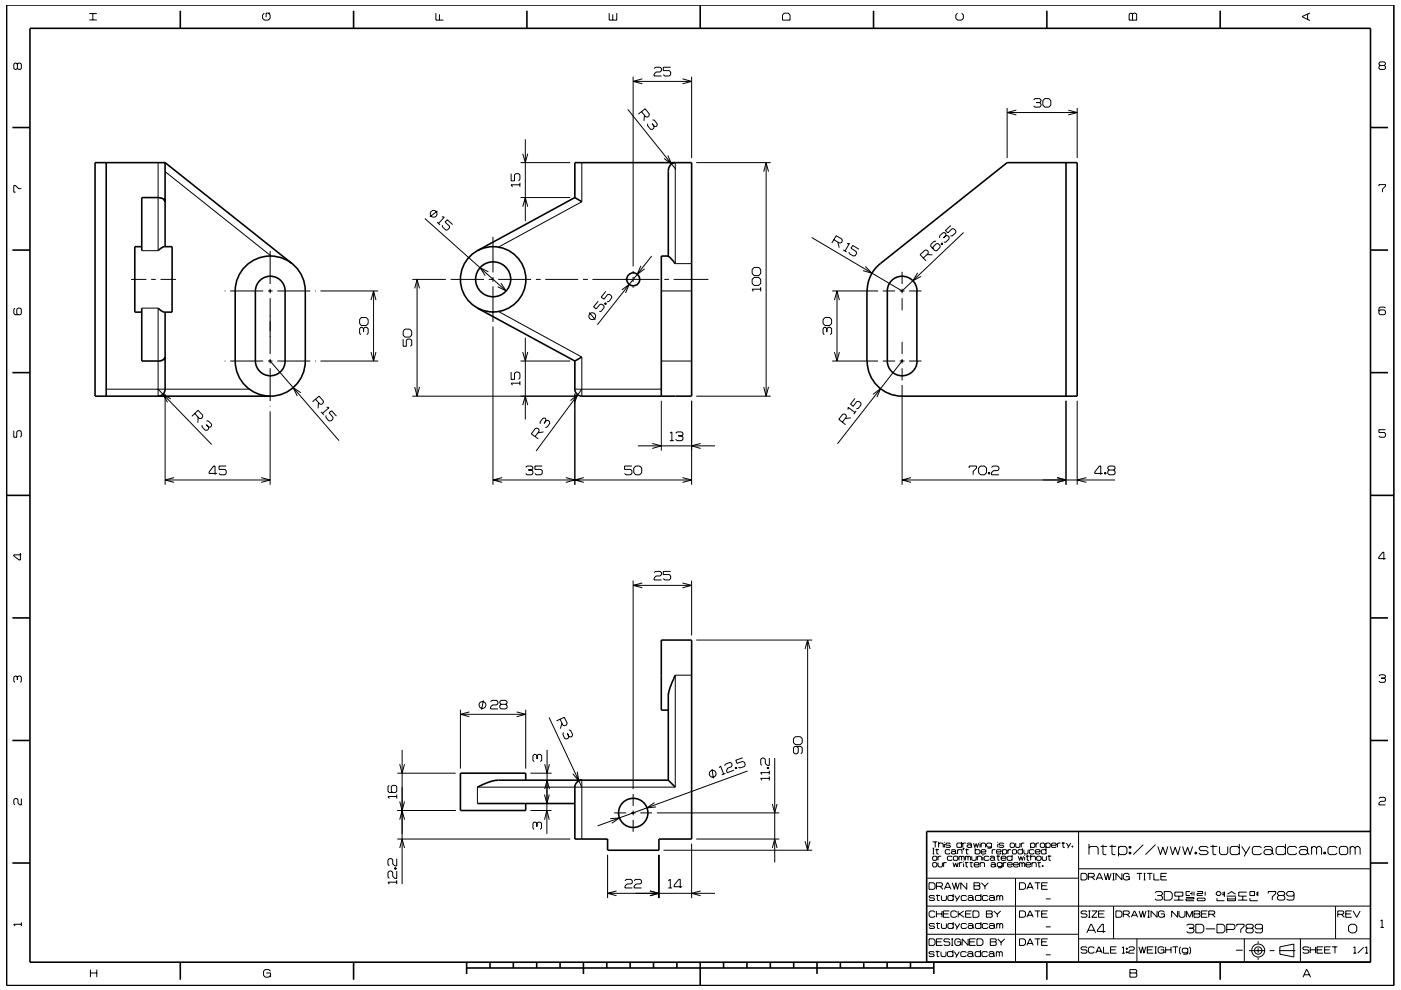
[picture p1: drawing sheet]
<svg xmlns="http://www.w3.org/2000/svg" width="297mm" height="210mm" viewBox="0 0 297 210" stroke-linecap="round" stroke-linejoin="round" font-family="sans-serif">
<g fill="none" stroke="#000" stroke-width=".21">
<path d="M3.7 13.6l-.3-.2h-.2l-.3 .2v.9l.3 .2 .5-.2M3.7 13.6l.2-.2h.4l.2 .2v.9l-.2 .2h-.4l-.2-.2M3.7 13.6v.9M18.9 4.2h1.6M18.9 2.9h1.6M19.7 2.9v1.3M56 2.8l-.3 .4v.7l.3 .4h.9l.4-.4v-.7l-.4-.4M57.3 2.8h-.9v.9M92.4 2.8v1.5h1.6M93.2 3v1.3M129.2 2.8v1.5h1.6v-1.5M129.9 3v1.3"/>
<path d="M134.2 16.3v40.2M134.2 17.3h12.4M136.2 16.7l-2 .6 2 .5M138.7 14.6l.3-.3h1l.2 .3v.4l-.2 .3h-.9l-.4 .4v.4h1.5M142.2 14.3h-1.6v.7h1.3l.3 .3v.5l-.3 .3h-1l-.3-.3M144.7 16.7l1.9 .6-1.9 .5M146.6 16.3v17.2M166.3 2.8h.8l.4 .4v1.1h-1.6v-1.1zM203 2.8l-.4 .4v.7l.4 .4h.9l.4-.4v-.7l-.4-.4M239.6 2.8h.3l.2 .2 .3-.2h.3l.3 .2v1.3h-1.6v-1.3zM240.1 3v1.3M277.2 3v1.1"/>
<path d="M277.7 2.7l-1.6 .8v.1l1.6 .8M292.6 13.9l-.2-.3v-.2l.2-.3h.9l.2 .3v.2l-.2 .3M292.6 13.9l-.2 .2v.4l.2 .2h.9l.2-.2v-.4l-.2-.2M292.6 13.9h.9M33.5 34.5v18.7h-3.4M35 36.4l22.5 17.9M108.4 36.8v1.6h.7v-1.3l.3-.3h.5l.3 .3v1l-.3 .3M110.2 39.2h-1.8l.3 .4M110.2 38.8v.8M110.4 34.5h10.5M110.8 32.6l.6 1.9 .5-1.9M111.4 29.5v17.4"/>
<path d="M123.4 34.5v8.3l-17.7 9.6M133.1 23.2l10.2 12.7M136 23.7l.9 1.1h.4l.3-.3 .1-.3-.9-1.1-1.5 1.1M136.7 24.5l-.2 1.1M137.3 26.2v.4l.6 .8 .4 .1 .3-.3 .1-.4M138.3 26.2l.4 .6M138.3 25.4l.4 .1 .7 .8-.1 .4-.2 .1h-.4M141.6 33l.8 1.8-1.6-1.2M143.2 34.5v21.4h3.4M147.6 34.5h15.8M161.9 36.4l.5-1.9 .5 1.9M162.4 34.5v49.5"/>
<path d="M213.5 22.9v10.6M213.5 23.9h14.9M215.5 23.4l-2 .5 2 .5M219.2 21.2l.2-.3h1l.3 .3v.3l-.3 .3M219.7 21.8h.7M220.4 21.8l.3 .2v.5l-.3 .2h-1l-.2-.2M221.1 21.3l.4-.4h.9l.4 .4v1l-.4 .4h-.9l-.4-.4zM226.5 23.4l1.9 .5-1.9 .5M228.4 22.9v10.6M292.4 39.5v-.3h1.3v.3l-.6 .6v.7M4.5 40h-.6l-.6-.6h-.4v1.4h.4M27.8 59.3h3.2"/>
<path d="M32 59.3h1M34 59.3h3.3M57.3 52.1v.1M57.3 53.2v7M87.4 59.3h7.1M88.4 59.3v24.7M90.1 46.4l17.2 15.3M91.4 44.9h.1M92.7 47.1l.6 .6M92.8 44.7l-1.7 1.3M93.7 46l.5 .1-1.2 1.3M95.5 59.3h7.1"/>
<path d="M96 47.6l-1.2-1-.4 .5 .9 .9v.3l-.4 .5h-.4l-.7-.7v-.4M103.5 57.7l-1.7-.9 1.1 1.7M103.6 59.3h1M104.5 50.2v7.6M104.5 58.8v1M105.6 59.3h7M110.4 41.9h10.5M110.8 43.9l.6-2 .5 2M113.6 59.3h1M115.6 59.3h7M123.6 59.3h1M125.6 59.3h14.2"/>
<path d="M134.2 57.5v.3M134.2 58.8v1M135.9 56.4l-.8 1.8 1.6-1.2M138.2 54.3l-11.5 14.6M140.8 59.3h1M142.8 59.3h7.4M159.9 56.7h1l.4 .4v.9l-.4 .5h-1l-.4-.5v-.9zM159.9 58.8h1l.4 .5v.8l-.4 .4h-1l-.4-.4v-.8zM176.8 50.8l1.2 .8 .4-.1 .2-.4-.1-.4-1.2-.7-.9 1.6M177.6 51.4l.3 1.1M178.8 53l.7 .5M179.6 51.7l.5-.1-.9 1.6"/>
<path d="M182.1 52.9l-1.3-.8-.4 .6 1.1 .6 .1 .4-.2 .5-.5 .1-.8-.5-.1-.4M183.5 56.5l1.4 1.4-1.9-.5M191.3 57.7v2.5M194.6 57.9l-1.1 1.7 1.8-1M195.7 54.7l1.1-.9v-.5l-.3-.3h-.4l-1 1 1.2 1.3M196.5 54l1.2 .1M198.5 51.2h-.5l-.6 .7-.1 .3 .9 1h.4l.7-.7v-.4l-.4-.4h-.4l-.7 .7v.4M199.5 51.7l.2-.2 .2 .2-.2 .2zM199.6 51.6l.2 .3M200.5 50l.1-.4-.2-.2h-.5l-.7 .6v.5M200.5 50l-.5 .5M200.5 50h.5l.2 .3v.4l-.7 .7-.4-.1"/>
<path d="M201.6 47.8l-1.2 1.1 .6 .5 .8-.9h.5l.3 .4v.5l-.7 .6h-.4M204.3 49.3l-13 12.4-19.2-11.3M3.2 65.4l-.3 .2v.9l.3 .3h1.1l.2-.3v-.9l-.2-.2h-.5l-.2 .2v.9l.2 .3M30.1 65.4h3.4v18.6M47.6 76.6h.2M47.6 61.7h.2M48.8 76.6h7M48.8 61.7h7M56.8 76.6h1M56.8 61.7h1M57.3 76.6l14.6 16.9M57.3 61.2v1"/>
<path d="M57.3 63.2v11.9M57.3 76.1v1M57.3 78.1v7M58.8 76.6h7M58.8 61.7h7M66.8 76.6h.2M66.8 61.7h.2M67.9 76.6h12.3M67.9 61.7h12.3M76.6 67.3h1l.5 .5v.8l-.5 .4h-1l-.4-.4v-.8zM77.1 69.7l.2-.3h.5l.3 .3v1l-.3 .3M77.1 69.7l-.3-.3h-.3l-.3 .3v1l.3 .3"/>
<path d="M77.1 69.7v.7M78.7 63.7l.5-2 .5 2M78.7 74.7l.5 1.9 .5-1.9M79.2 61.7v14.9M85.5 71.9v1.5h.6v-1.2l.3-.3h.6l.3 .3v1l-.3 .2M85.8 69.8h1.1l.4 .4v.9l-.4 .4h-1.1l-.3-.4v-.9zM87.9 61.2l.5-1.9 .5 1.9M104.5 60.7v7.6M104.5 69.3v33.5M105.7 66.1l17.7 9.6v8.3M106.2 60.1l1.1 1.6-1.8-.9M108.4 78.9v1.6h.7v-1.3l.3-.3h.5l.3 .3v1l-.3 .3"/>
<path d="M110.4 76.6h10.5M110.8 74.7l.6 1.9 .5-1.9M111.4 71.6v17.4M124.9 66.3l1.3 1.5M126 66.5h.1M126.8 63.9l-.9 1.2 .5 .4 .8-.9 .4-.1 .5 .3v.4l-.6 .8-.4 .1M128.3 64.3l.2 .2M128.4 64.2l.2 .2-.2 .2-.2-.2zM128.4 61.8l-.9 1.2 .6 .5 .7-1 .4-.1 .5 .4v.4l-.6 .8h-.4M131.8 61.5l1.6-1.2-.8 1.8M134.2 60.7v.3M140.2 76.6h6.4"/>
<path d="M140.2 61.7h6.4M161.3 61.3h-1.8l.2 .5M161.3 60.9v.9M174.9 67.3h1l.4 .5v.8l-.4 .4h-1l-.4-.4v-.8zM175.3 69.7l-.3-.3h-.3l-.2 .3v1l.2 .3M175.3 69.7l.3-.3h.4l.3 .3v1l-.3 .3M175.3 69.7v.7M176.4 76.6h9.8M176.4 61.7h9.8M176.9 74.7l.6 1.9 .5-1.9M176.9 63.7l.6-2 .5 2M177.5 61.7v14.9"/>
<path d="M187.2 76.6h2.6M187.2 61.7h2.6M190.8 76.6h1M190.8 61.7h1M191.3 76.6l-13.8 17.5M191.3 61.2v1M191.3 63.2v2.6M191.3 72.5v2.6M191.3 76.1v1M191.3 78.1v2.6M192.7 76.6h2.7M192.7 61.7h2.7"/>
<path d="M293.7 65.4l-.2-.3h-.9l-.2 .3v1.1l.2 .3h.9l.2-.3v-.5l-.2-.3h-.9l-.2 .3M2.9 91.3v1.4h.7v-1.1l.2-.3h.5l.2 .3v.9l-.2 .2M22.5 82.5h30.3M33.5 82.5l11.4 11.8M35 83.5v19.3M36.2 84.6l-1.7-1 1 1.7M41.3 87.7l1 1.1h.4l.3-.3v-.5l-1-1-1.3 1.3M42 88.4v1.3M42.8 90.2v.3l.7 .8h.4l.3-.3v-.4M43.8 89.3h.4l.7 .7-.2 .6h-.5M43.8 90.1l.4 .5M48 98.8h-1.6v.8h1.3l.3 .2v.6l-.3 .3h-1l-.3-.3"/>
<path d="M57.3 87.2v15.6M57.3 86.1v.1M63.8 83.3l-1.7-1.1 .9 1.8M66.9 84.7l.9 1 .4 .1 .3-.3 .1-.4-1-1.1-1.3 1.2M67.5 85.4l-.1 1.2M68.1 87.4l.6 .6M69.1 88.1v.4l.6 .8h.4l.5-.4v-.4l-.8-1 .5-.4 1 1.2M69.3 86.4l.5 .1-1.4 1.2M87.4 84h35M87.9 82.1l.5 1.9 .5-1.9M110.2 81.3h-1.8l.3 .4M110.2 80.9v.8"/>
<path d="M110.8 85.9l.6-1.9 .5 1.9M111.5 99.1l.2-.3h1l.3 .3v.3l-.3 .3M112 99.7h.7M112.7 99.7l.3 .3v.4l-.3 .3h-1l-.2-.3M113.5 92.6l.8-1.1v-.4l-.4-.3-.4 .1-.9 1.1 1.5 1.1M115 98.8h-1.6v.8h1.3l.3 .2v.6l-.3 .3h-1l-.3-.3M115.2 91.6l-1.2 .2M115.8 89.2l-.1-.4-.2-.2-.4 .1-.6 .8 .1 .4M115.8 89.2l-.4 .6M115.8 89.2h.4l.3 .2 .1 .4-.6 .8-.4 .1M120.9 85l1.6-1.3-.7 1.9M121.9 83.5v19.3"/>
<path d="M121.9 82.5h18.3M123.4 82.5l-9.7 13.2M134 98.8h-1.6v.8h1.3l.3 .2v.6l-.3 .3h-1l-.3-.3M134.4 99.3l.4-.5h.8l.5 .5v.9l-.5 .5h-.8l-.4-.5zM135.3 94.6h16.3M138.3 94.1l1.9 .5-1.9 .5M140.2 85v10.6M142 91.9l.5-.3v1.9M142 93.5h.9M143.3 91.9l.3-.3h.9l.3 .3v.3l-.3 .2M143.8 92.4h.7M144.5 92.4l.3 .3v.5l-.3 .3h-.9l-.3-.3"/>
<path d="M146.6 85v17.8M147.6 84h15.8M148.5 94.1l-1.9 .5 1.9 .5M161.9 82.1l.5 1.9 .5-1.9M178.6 89.5l.8-1.1v-.4l-.3-.2h-.4l-.9 1.1 1.5 1.2M179.8 86.9v-.5l1.5 1.1M180.4 88.6l-1.2 .2M181.3 84.5l-1 1.2 .6 .5 .8-1 .4-.1 .4 .4v.4l-.6 .7-.3 .1M181.5 87.2l-.5 .6M185.1 83.6l1.6-1.1-.8 1.7M191.3 81.7v21.1M205.5 99.3v-.5h1.6v.5l-.8 .7v.7"/>
<path d="M207.5 99.3l.4-.5h.8l.5 .5v.9l-.5 .5h-.8l-.4-.5zM210.2 99.1l.3-.3h1l.3 .3v.5l-.3 .2h-.8l-.5 .4v.5h1.6M226 85v17.8M228.4 85v17.8M235.2 99.7l-.3-.3v-.3l.3-.3h.9l.3 .3v.3l-.3 .3M235.2 99.7l-.3 .3v.4l.3 .3h.9l.3-.3v-.4l-.3-.3M235.2 99.7h.9M293.7 91.1h-1.3v.6h1.1l.2 .3v.5l-.2 .2h-.9l-.2-.2M4.3 117.3v1.5h-.2l-1.2-.9v-.2h1.6M35 101.8h22.3M36.9 101.3l-1.9 .5 1.9 .5M46 100.4h-1.7v-.3l1-1.3h.3v1.9"/>
<path d="M55.4 101.3l1.9 .5-1.9 .5M104.5 101.8h42.1M106.5 101.3l-2 .5 2 .5M120 101.3l1.9 .5-1.9 .5M123.8 101.3l-1.9 .5 1.9 .5M144.7 101.3l1.9 .5-1.9 .5M193.2 101.3l-1.9 .5 1.9 .5M209.5 100.2h.3v.3h-.3zM209.7 100.2v.3M224.1 101.3l1.9 .5-1.9 .5M230.3 101.3l-1.9 .5 1.9 .5M233.8 100.4h-1.7v-.3l1-1.3h.3v1.9"/>
<path d="M234.2 100.2h.3v.3h-.3zM234.4 100.2v.3M236.4 101.8h-45.1M293.8 118.5h-1.5v-.3l.9-1.1h.2v1.6M134.2 123.1v44.3M134.2 124.2h12.4M136.2 123.7l-2 .5 2 .5M138.7 121.4l.3-.2h1l.2 .2v.5l-.2 .3h-.9l-.4 .4v.4h1.5M142.2 121.2h-1.6v.7h1.3l.3 .3v.5l-.3 .3h-1l-.3-.3M144.7 123.7l1.9 .5-1.9 .5M146.6 123.1v11.7M147.6 135.8h24.6"/>
<path d="M170.7 137.7l.5-1.9 .5 1.9M171.2 135.8v44.5M3.7 143.6l-.3-.2h-.2l-.3 .2v.9l.3 .2M3.7 143.6l.2-.2h.4l.2 .2v.9l-.2 .2M3.7 143.6v.6M85.3 159v17.9M97.6 150.5v12.5M97.6 151.5h13.9M99.5 151l-1.9 .5 1.9 .5M102.5 148.5l-.4 2M104 148.8l.3-.3h1l.3 .3v.5l-.3 .2h-.9l-.4 .4v.5h1.6M106.2 149.4l-.2-.3v-.3l.2-.3h1l.3 .3v.3l-.3 .3"/>
<path d="M106.2 149.4l-.2 .3v.4l.2 .3h1l.3-.3v-.4l-.3-.3M106.2 149.4h1M109.6 151l1.9 .5-1.9 .5M111.5 150.5v12.5M116 159v11.4M116.4 152.2l7 14.8M118.7 152.5l.6 1.3 .4 .2 .4-.2 .2-.4-.7-1.3-1.6 .8M119.2 153.5l-.4 1.1M119.5 155.4l-.2 .3 .4 .9 .4 .2 .4-.2 .1-.4M120.3 155.6l.3 .6M120.6 154.8l.4 .1 .4 .9-.1 .4-.3 .1-.4-.1M146.6 143.2h-3.4v23.8h-42v3.4"/>
<path d="M168.2 156.7l.5-.5h1l.4 .5v.8l-.4 .4h-1l-.5-.4zM169 158.3l.2 .3v1l-.2 .3h-.5l-.3-.3v-1l.3-.3h1.3l.3 .3v1l-.3 .3M292.4 143.4l.2-.3h.9l.2 .3v.2l-.2 .2M292.9 143.8h.6M293.5 143.8l.2 .3v.4l-.2 .2h-.9l-.2-.2M4.5 169.4v1.3h-.3l-.4-.4v-.7l-.2-.2h-.4l-.3 .2v.9l.3 .2M82.5 166.6l-.2 .2v1l.2 .3h1.3l.3-.3v-1l-.3-.2h-.5l-.3 .2v1l.3 .3M84.1 168.5v.9M84.1 168.9h-1.8l.2 .5M84.2 178h36.7M84.2 171.9h12.4M84.2 164h12.4"/>
<path d="M84.7 170l.6 1.9 .5-1.9M84.7 162.1l.6 1.9 .5-1.9M84.8 179.9l.5-1.9 .5 1.9M84.8 173.9l.5-2 .5 2M85.3 167v20.5M112.5 171.9h4.4M112.5 164h4.5M113.8 174.6l-.3-.2h-.3l-.2 .2v1l.2 .3M113.8 174.6l.3-.2h.4l.3 .2v1l-.3 .3M113.8 174.6v.7M113.9 160.3l-.3-.3h-.3l-.3 .3v1l.3 .2M113.9 160.3v.7"/>
<path d="M113.9 160.3l.2-.3h.5l.2 .3v1l-.2 .2M115.4 173.9l.5-2 .6 2M115.4 168.5l.5 1.9 .6-1.9M115.5 162.1l.5 1.9 .5-1.9M115.5 167.4l.5-1.9 .5 1.9M115.9 165.5v11.4M122.4 163.7l.3 1.9-1.2-1.5M123.4 165.5v12.5M129.4 173.6l2-.1-1.7 1.1M130.2 172.4h2.6M133.8 172.4h.9M134.2 168.4v2.5"/>
<path d="M134.2 171.9v1M134.2 173.9v2.5M135.8 172.4h2.5M138.8 170.2l-1.6 1.2 1.9-.2M139.3 172.4h25.9M146.6 178.9v11.6M147.6 178h17.6M151 163.1l.3 2M152.5 162.8l.3-.3 .6 1.7M153.6 162.4l.2-.3 .9-.4 .4 .2 .1 .4-.1 .3-.8 .3-.3 .6 .2 .4 1.4-.5M153.8 164l-.8 .3M155.9 162.8l.2-.1 .1 .3-.2 .1z"/>
<path d="M156 162.8l.1 .2M157.5 160.7l-1.5 .5 .3 .7 1.1-.4 .4 .2 .2 .5-.1 .4-1 .3-.4-.2M158.5 163.5l-31.8 11.7M162.7 162.8h.3v.2h-.3zM162.7 162.9h.3M163.1 160.8v1.5h-.4l-.4-.4v-.8l-.3-.3h-.5l-.2 .3v1l.2 .2M163.1 165.1h-1.8l.2 .4M163.1 163.4v.9M163.1 164.7v.8M163.1 163.9h-1.8l.2 .4M163.7 179.9l.6-1.9 .5 1.9M163.7 170.5l.6 1.9 .5-1.9"/>
<path d="M164.3 160.8v22.1M170.7 178.4l.5 1.9 .5-1.9M197.7 178.6h1M197.7 179.9h.4M197.9 179.9v1.2M198.3 178.6v1.1M198.6 180v1.1h.4M199 179l.2-.2h.6l.2 .2v.7M199 178.6v1.1M200.2 178.6v.1M200.2 179v.7M201.5 179l-.2-.2h-.6l-.2 .3 .2 .2h.6l.2 .3-.2 .1h-.6l-.2-.1"/>
<path d="M203.9 179l-.2-.2h-.7l-.1 .2v.6l.1 .1h.7l.2-.1M203.9 178.6v1.1M204.1 178.8v.9M204.2 179.9h.2l-.2 .4zM204.3 179.9l-.1 .4M204.8 178.8h-.5l-.2 .2M204.9 180v1.1h.4M205 179l.2-.2h.6l.2 .2v.6M206 179.4l-.2-.2h-.6l-.2 .2 .2 .3h.6l.2-.1M206 179.6l.1 .1M206.4 178.8l.3 .9 .3-.8 .2 .8 .3-.9M206.8 179.9v1.2"/>
<path d="M207.8 178.6v.1M207.8 179v.7M208 179l.2-.2h.5l.3 .2v.7M208 178.8v.9M210.2 179l-.2-.2h-.6l-.2 .2v.4l.2 .3h.6l.2-.3M210.2 178.8v.9l-.2 .2h-.6M211.5 178.6v.1M211.5 179v.7M212.8 179l-.2-.2h-.6l-.2 .3 .2 .2h.6l.2 .3-.2 .1h-.6l-.2-.1M214.3 178.8h.6l.2 .2v.6l-.2 .1h-.6l-.1-.1v-.6zM215.3 178.8v.8l.2 .1h.6l.1-.1v-.8M216.5 178.8v.9"/>
<path d="M216.8 179.9v1.2M217.2 178.8h-.5l-.2 .2M218.5 179l.2-.2h.5l.2 .2v.6l-.2 .1h-.5l-.2-.1M218.5 178.8v1.1M219.7 178.8v.9M220.3 178.8h-.5l-.1 .2M220.6 179l.2-.2h.5l.2 .2v.6l-.2 .1h-.5l-.2-.1zM221.7 179l.3-.2h.5l.2 .2v.6l-.2 .1h-.5l-.3-.1M221.7 178.8v1.1M221.8 179.9v1.2M222.9 179.3h1l-.1-.5h-.7l-.2 .2v.6l.2 .1h.7l.1-.1M224.2 178.8v.9"/>
<path d="M224.8 178.8h-.4l-.2 .2M225.1 178.8h.7M225.4 178.6v1.1h.4M226.1 178.8l.5 .8M227 178.8l-.6 1.1M227.3 179.4h.2v.3h-.2zM227.4 179.4v.3M228.7 176.4v27.7M230.9 179.9l.3-.4h1.3l.3 .4v1.4M230.9 179v2.3M233.3 179.5h1.4M233.8 179.2v1.9l.2 .2h.6"/>
<path d="M235.2 179.5h1.4M235.8 179.2v1.9l.2 .2h.5M237.1 179.9l.4-.4h1l.4 .4v1l-.4 .4h-1l-.4-.4M237.1 179.5v2.1M239.4 179.5h.4v.4h-.4zM239.6 179.5v.4M242.4 179.2l-2.1 2.1M245 179.2l-2.1 2.1M245.5 179.5l.5 1.8 .5-1.6 .6 1.6 .5-1.8M248.1 179.5l.5 1.8 .6-1.6 .5 1.6 .5-1.8M250.7 179.5l.5 1.8 .6-1.6 .5 1.6 .6-1.8M256.2 179.9l-.4-.4h-1.2l-.4 .4 .4 .5h1.2l.4 .5-.4 .4h-1.2l-.4-.4"/>
<path d="M256.6 179.5h1.5M257.2 179.2v1.9l.1 .2h.6M258.6 179.5v1.4l.3 .4h1.1l.3-.4v-1.4M262.8 179.9l-.4-.4h-1.2l-.4 .4v1l.4 .4h1.2l.4-.4M262.8 179v2.3M263.3 179.5l.9 1.4M265 179.5l-1.2 2.1M267.5 179.9l-.4-.4h-1.2l-.4 .4v1l.4 .4h1.2l.4-.4M268 179.9l.3-.4h1.1l.3 .4v1M272.5 179.9l-.3-.4h-1.3l-.3 .4v1l.3 .4h1.3l.3-.4M272.5 179v2.3M274.9 179.9l-.3-.4h-1.2l-.4 .4v1l.4 .4h1.2l.3-.4"/>
<path d="M275.5 179.9l.3-.4h1.1l.3 .4v1M278.1 179.9l.3-.4h.4l.3 .4M278.1 179.5v1.8M279.1 179.9l.4-.4h.3l.4 .4v1.4M279.1 179.9v1.4M283.5 179.9l-.4-.4h-1.2l-.3 .4v1l.3 .4h1.2l.4-.4M284.3 179.5h1.1l.3 .4v1l-.3 .4h-1.1l-.3-.4v-1zM286.3 179.9l.3-.4h.3l.4 .4M286.3 179.5v1.8M287.3 179.9l.4-.4h.3l.4 .4v1.4M287.3 179.9v1.4M292.4 169.4l.2-.3h.9l.2 .3v.3l-.2 .3h-.8l-.3 .3v.4h1.3"/>
<path d="M4.5 195.7v.7M4.5 196h-1.6l.3 .4M83.7 184.1h.3v.3h-.3zM83.7 184.2h.3M84.1 187.1h-1.8l.2 .4M84.1 182.1v1.5h-.4l-.4-.3v-.9l-.3-.3h-.5l-.2 .3v1l.2 .2M84.1 184.7v1.6h-.4l-.4-.4v-.9l-.3-.3h-.5l-.2 .3v1l.2 .3M84.1 186.7v.8M128.8 189.5h22.8M128.8 181.3v9.2M130.7 189l-1.9 .5 1.9 .5M132.5 186.8l.3-.3h1l.3 .3v.4l-.3 .3h-.9l-.4 .5v.3h1.6"/>
<path d="M134.4 186.8l.3-.3h1l.3 .3v.4l-.3 .3h-.8l-.5 .5v.3h1.6M137.8 189l1.9 .5-1.9 .5M139.7 181.3v9.2M140.7 180.3h31.5M141.7 188.3h.8M141.7 186.8l.4-.3v1.8M144.6 188.1h-1.7v-.3l1-1.3h.3v1.8M148.5 189l-1.9 .5 1.9 .5M196.5 198.2h32.2M196.5 192.2h94.1M196.6 186.3h32.1M197 199.1h.9l.3 .4v.7l-.3 .3h-.9z"/>
<path d="M197 187.2h.9l.3 .4v.7l-.3 .3h-.9zM197.7 181.1h.4M197.7 181.8l.2-.2h.6l.1 .2v.5l-.1 .2h-.6l-.2-.2zM197.7 183.1l.2-.1h.6l.1 .1v.6l-.1 .2h-.6l-.2-.2zM198.2 190.2l-.2-.3h-.8l-.2 .3 .2 .3h.8l.2 .3-.2 .2h-.8l-.2-.2M198.2 196.1l-.2-.2h-.8l-.2 .2 .2 .3h.8l.2 .2-.2 .3h-.8l-.2-.2M198.2 193.5l-.2-.3h-.7l-.3 .3v.8l.3 .3h.7l.2-.3M198.3 180.2h.8M198.5 189.9h.8M198.5 195.9h.8M198.5 188h1.1l.2-.2v-.4l-.2-.2h-1.1v1.4M198.5 199.8h1.1"/>
<path d="M198.5 193.2v1.4M198.5 193.8h1.2M198.7 189.7v1.2l.5 .1M198.7 195.7v1.1l.5 .1M198.9 183v.7l.2 .2h.5l.2-.2v-.7M198.9 181.6v.9M199.3 188l.6 .6M199.6 181.6h-.5l-.2 .2M199.6 189.9v.9l.2 .2h.6l.3-.2v-.9M199.6 195.9v.8l.2 .2h.6l.3-.2v-.8M199.7 193.2v1.4M199.8 199.1h-1.3v1.4h1.3"/>
<path d="M200 193.8h1.1M200.1 183v.9M200.2 188.6l.7-1.4h.1l.6 1.4M200.4 188.2h1M200.7 183h-.5l-.1 .1M201.3 193.2h-1.3v1.4h1.3M201.4 199.3l-.2-.2h-.9l-.2 .5 .2 .2h.9l.2 .2v.3l-.2 .2h-.9l-.2-.2M201.4 180.4l-.1-.2h-.7l-.2 .2v.5l.2 .2h.7l.1-.2M201.7 180.4l.2-.2h.5l.2 .2v.5M201.7 199.1h.4M201.9 199.1v1.4M201.9 187.2l.5 1.4 .2-1.4 .4 1.4 .4-1.4"/>
<path d="M201.9 181.8l-.2-.2h-.7l-.1 .2v.5l.1 .2h.7l.2-.2M202.1 183l.2 .9 .3-.9 .3 .9 .3-.9M202.1 190.2l-.2-.3h-.7l-.2 .3v.6l.2 .2h.7l.2-.2M202.1 196.1l-.2-.2h-.7l-.2 .2v.6l.2 .2h.7l.2-.2M202.1 189.6v1.4M202.1 195.6v1.3M202.1 181.8l.2-.2h.6l.2 .2v.5l-.2 .2h-.6l-.2-.2zM202.4 189.9l.5 .9M202.4 195.9l.5 .8M202.6 180.8l-.2-.2h-.5l-.2 .2 .2 .3h.5l.2-.2M202.6 180.9l.2 .2M202.9 193.5l-.3-.3h-.7l-.3 .3v.8l.3 .3h.7l.3-.3"/>
<path d="M202.9 199.8h.8v.7M203 180.4l.2-.2h.6l.2 .2v.7M203 180.2v.9M203.2 193.2v1.4M203.3 181.8l.2-.2 .4 .2M203.3 181.6v.9M203.4 193.8l1 .8M203.4 183v.9M203.5 189.9l-.8 1.3M203.5 195.9l-.8 1.2M203.7 199.5l-.3-.4h-.7l-.3 .4v.7l.3 .3h.7l.3-.3M203.9 181.8v.7"/>
<path d="M203.9 181.8l.1-.2 .4 .2v.7M204 183h-.4l-.2 .1M204.3 182.7v.2M204.3 183.1v.8M204.3 193.2l-1.1 .8M204.6 183h.7M204.7 180.2h.7M204.7 181.6v.9M204.7 181.8l.1-.2 .4 .2M204.7 193.8h1.1M204.8 182.8v1l.4 .1M204.9 190.2l-.2-.3h-.7l-.2 .3v.6l.2 .2h.7l.2-.2"/>
<path d="M204.9 196.1l-.2-.2h-.7l-.2 .2v.6l.2 .2h.7l.2-.2M205 187.2v1.4l-1.3-1.4v1.4M205.2 190.2l.2-.3h.7l.2 .3v.6M205.2 196.1l.2-.2h.7l.2 .2v.6M205.2 181.8v.7M205.2 181.8l.2-.2 .4 .2v.7M205.3 199.1v1.4l-1.3-1.4v1.4M205.6 183h.7M205.6 199.8h1M205.9 182.8v1l.3 .1M206 193.2h-1.3v1.4h1.3M206 181.6v.7l.2 .2h.6l.2-.2v-.7"/>
<path d="M206.3 193.2h1l.3 .3v.8l-.3 .3h-1zM206.3 190.6l-.2-.2h-.7l-.2 .2 .2 .4h.7l.2-.2M206.3 196.5l-.2-.2h-.7l-.2 .2 .2 .4h.7l.2-.2M206.3 190.8l.2 .2M206.3 196.7l.2 .2M206.5 187.2h1.1l.2 .2-.2 .5 .2 .2v.3l-.2 .2h-1.1zM206.5 187.9h1.1M206.5 183.4h1.1l-.2-.4h-.7l-.2 .1v.6l.2 .2h.7l.2-.2M206.8 180.4l.1-.2h.7l.2 .2v.5l-.2 .2h-.7l-.1-.2M206.8 199.1h-1.2v1.4h1.2M207.1 199.1h1l.3 .4v.7l-.3 .3h-1zM207.2 181.8l.2-.2h.5l.2 .2v.7"/>
<path d="M207.2 181.6v.9M207.8 183.1l.2-.1h.6l.1 .1v.8M207.8 183v.9M208 190.2l-.2-.3h-.8l-.2 .3v.6l.2 .2h.8l.2-.2M208 196.1l-.2-.2h-.8l-.2 .2v.6l.2 .2h.8l.2-.2M208 189.6v1.4M208 195.6v1.3M208 180.7h1v-.3l-.2-.2h-.6l-.2 .2v.5l.2 .2h.6l.2-.2M208.1 187.2l.7 .8M208.4 181.3v.2M208.4 181.8v.7M208.8 188v.6"/>
<path d="M209.1 193.2h1.1l.2 .2-.2 .4 .2 .2v.3l-.2 .3h-1.1zM209.1 193.8h1.1M209.5 190.2l-.3-.3h-.7l-.2 .3v.6l.2 .2h.7l.3-.2M209.5 196.1l-.3-.2h-.7l-.2 .2v.6l.2 .2h.7l.3-.2M209.5 187.2l-.7 .8M209.7 181.8l-.2-.2h-.7l-.1 .2v.5l.1 .2h.7l.2-.2M209.7 190.2l.3-.3h.6l.2 .3v.6M209.7 196.1l.3-.2h.6l.2 .2v.6M209.9 181.8l.2-.2h.5l.3 .2v.5M210 199.1h1l.2 .2-.2 .5 .2 .2v.3l-.2 .2h-1zM210 199.8h1M210.1 183.1l.2-.1h.5l.2 .1v.6"/>
<path d="M210.4 180.2v.9M210.7 193.2l.8 .7M210.8 190.6l-.2-.2h-.6l-.3 .2v.2l.3 .2h.6l.2-.2M210.8 196.5l-.2-.2h-.6l-.3 .2v.2l.3 .2h.6l.2-.2M210.8 190.8l.2 .2M210.8 196.7l.2 .2M210.9 182.2l-.3-.3h-.5l-.2 .3 .2 .3h.5l.3-.2M210.9 182.3l.1 .2M211 183.5l-.2-.2h-.5l-.2 .2 .2 .4h.5l.2-.2M211 183.7l.2 .2M211 180.2h-.4l-.2 .2M211.3 181.6h.7"/>
<path d="M211.3 180.7h1l-.2-.5h-.6l-.2 .2v.5l.2 .2h.6l.2-.2M211.3 190.2l.2-.3 .5 .3M211.3 189.9v1.1M211.3 195.9v1M211.3 196.1l.2-.2 .5 .2M211.5 193.9v.7M211.5 199.1l.8 .8M211.6 181.4v1l.3 .1M212 190.2l.2-.3 .4 .3v.8M212 190.2v.8M212 196.1v.8M212 196.1l.2-.2 .4 .2v.8"/>
<path d="M212.2 193.2l-.7 .7M212.3 182h1v-.2l-.2-.2h-.6l-.2 .2v.5l.2 .2h.6l.2-.2M212.3 199.9v.6M212.5 183.1l-.2-.1h-.7l-.2 .1v.5l.2 .2h.7l.2-.2M212.5 183v.9l-.2 .2h-.7M212.6 180.4l.1-.2h.6l.1 .2v.5l-.1 .2h-.6l-.1-.2M212.6 180.2v1.1M212.7 183v.9M213 199.1l-.7 .8M213.4 183h-.5l-.2 .1M213.6 183.4h1l-.1-.4h-.7l-.2 .1v.6l.2 .2h.7l.1-.2M213.7 180.2v.9"/>
<path d="M214.4 180.2h-.5l-.2 .2M214.6 181.8l-.2-.2h-.7l-.2 .2v.5l.2 .2h.7l.2-.2M214.6 181.3v1.2M214.6 180.4l.2-.2h.5l.2 .2v.5l-.2 .2h-.5l-.2-.2zM214.9 183.4h1l-.2-.4h-.6l-.2 .1v.6l.2 .2h.6l.2-.2M215.3 186.3v17.8M215.9 181.6l.3 .9 .2-.8 .3 .8 .3-.9M216.2 183v.9M216.2 183.1l.2-.1 .3 .1M216.2 199.1h.9l.3 .4v.7l-.3 .3h-.9zM216.2 187.2h.9l.3 .4v.7l-.3 .3h-.9zM216.2 193.2h.9l.3 .3v.8l-.3 .3h-.9z"/>
<path d="M216.7 183.1l.2-.1 .4 .1v.8M216.7 183.1v.8M216.8 180.4l-.2-.2h-.6l-.2 .2v.5l.2 .2h.6l.2-.2M217.1 180.2v.7l.2 .2h.5l.2-.2v-.7M217.3 181.3v.2M217.3 181.8v.7M217.5 183.4h1l-.1-.4h-.7l-.2 .1v.6l.2 .2h.7l.1-.2M217.5 181.6h.8M217.7 194.6l.7-1.4 .7 1.4M217.7 188.6l.7-1.4 .7 1.4M217.8 181.4v1l.4 .1M217.9 194.1h1"/>
<path d="M217.9 188.2h1M218.5 181.8l.2-.2h.6l.2 .2v.7M218.5 181.3v1.2M218.8 183.1l.2-.1h.5l.2 .1v.8M218.8 183v.9M219.2 180.4l-.1-.2h-.7l-.2 .2v.5l.2 .2h.7l.1-.2M219.4 199.1h1.2M219.4 193.2h1.2M219.4 187.2h1.2M219.5 180.7h1l-.2-.5h-.6l-.2 .2v.5l.2 .2h.6l.2-.2M219.8 181.8l.2-.2h.5l.2 .2v.5l-.2 .2h-.5l-.2-.2zM220 183h.7"/>
<path d="M220 187.2v1.4M220 193.2v1.4M220 199.1v1.4M220.3 182.8v1l.3 .1M220.8 199.8h1.1M220.8 193.8h1.1M220.8 187.9h1.1M221 183.6h.1v.2h-.1zM221 181.6v.7l.1 .2h.6l.2-.2v-.7M221.1 183.6v.2M221.7 196.6h1.1M221.7 190.7h1.1"/>
<path d="M221.8 180.4l-.2-.2h-.6l-.2 .2v.5l.2 .2h.6l.2-.2M222.1 199.1h-1.3v1.4h1.3M222.1 187.2h-1.3v1.4h1.3M222.1 193.2h-1.3v1.4h1.3M222.1 181.6h.8M222.4 181.4v1l.4 .1M228.7 199.1h61.9M228.7 184.3h61.9M229.2 185.2h.9l.4 .4v.7l-.4 .3h-.9zM230.4 197.9l.9-1.9h.1l.9 1.9M230.5 193.4l-.2-.2h-.9l-.2 .2 .2 .4h.9l.2 .2v.3l-.2 .3h-.9l-.2-.3M230.7 197.3h1.3"/>
<path d="M230.8 186h1l.2-.2v-.3l-.2-.3h-1v1.4M230.8 193.2h.4M230.8 194.6h.4M231 193.2v1.4M231.5 186l.6 .6M231.5 193.2h1.1l-1.1 1.4h1.1M232.4 186.6l.6-1.4h.2l.6 1.4M232.6 186.2h1M232.9 193.8h1.1M234.1 185.2l.4 1.4 .4-1.4 .3 1.4 .4-1.4M234.2 193.2h-1.3v1.4h1.3M234.4 197.6h-1.7v-.3l.9-1.3h.3v1.9"/>
<path d="M235.9 185.2h.4M235.9 186.6h.4M236.1 185.2v1.4M236.1 192.2v6.9M236.6 193.2h1l.3 .3v.8l-.3 .3h-1zM237.9 185.2v1.4l-1.3-1.4v1.4M238.2 193.9h1l.2-.2v-.3l-.2-.2h-1v1.4M238.7 185.9h.7v.7M238.9 193.9l.7 .7M239.4 180.8h.4v.3h-.4zM239.4 185.6l-.3-.4h-.6l-.3 .4v.7l.3 .3h.6l.3-.3M239.6 180.8v.3"/>
<path d="M239.9 194.6l.6-1.4 .7 1.4M240.1 194.1h.9M241 185.2h1.1M241 199.1v5M241.5 193.2l.4 1.4 .4-1.4 .3 1.4 .4-1.4M241.6 185.2v1.4M242.5 185.2h.4M242.5 186.6h.4M242.7 185.2v1.4M243.2 185.2h1.1M243.3 193.2h.5M243.3 194.6h.5"/>
<path d="M243.5 193.2v1.4M243.8 185.2v1.4M244.6 185.2v1.4h1.2M244.9 189.4l.3-.3h1l.3 .3v.2l-.3 .3M245.3 193.2v1.4l-1.2-1.4v1.4M245.4 189.9h.8M246.1 193.8h.8v.8M246.1 185.9h1.1M246.2 189.9l.3 .3v.5l-.3 .2h-1l-.3-.2M246.8 189.1h1.3l.4 .4v1l-.4 .4h-1.3zM246.9 193.5l-.4-.3h-.6l-.3 .3v.8l.3 .3h.6l.4-.3M247.4 185.2h-1.3v1.4h1.3"/>
<path d="M248.9 190.9h2M249.1 189.2h1.7v.9h-1.7zM249.7 193.2v1.4l-1.3-1.4v1.4M249.9 190.1v.8M250 193.2v1.1l.3 .3h.6l.3-.3v-1.1M251.5 190.4h1.6v.3h-1.6v.3h1.6M251.5 194.6v-1.4l.7 1.4 .6-1.4v1.4M251.6 196.3l.3-.3h1l.3 .3v.3l-.3 .3M252.1 196.9h.8M252.3 189.1h-.8v.8h.8M252.3 189.5h.4M252.7 189.1v.8"/>
<path d="M252.9 196.9l.3 .2v.5l-.3 .3h-1l-.3-.3M253.1 193.2h1.1l.2 .2-.2 .4 .2 .3v.2l-.2 .3h-1.1zM253.1 193.8h1.1M253.2 189.1v.8M253.4 180.8h.3v.3h-.3zM253.5 196h1.3l.4 .5v.9l-.4 .5h-1.3zM253.5 180.8v.3M253.8 189.1h1.2v.4h-1.2v.4h1.2M254 190.5h1.4l.1 .4-.1 .1h-1.4l-.2-.1zM254.7 193.8h1.1M255.5 189.1v.8M255.6 197h2"/>
<path d="M256 193.2h-1.3v1.4h1.3M256.3 193.9h1l.3-.2v-.3l-.3-.2h-1v1.4M257 193.9l.6 .7M258 196h1.3l.4 .5v.9l-.4 .5h-1.3zM258 190.5v.5h1.6M258.1 189.1h.5l.3 .3v.2l-.3 .3h-.5l-.2-.3v-.2zM259.1 189.4h.5M259.1 189.8h.5M259.6 189.1v1.1M260.1 190.1h2M260.1 197.1h1.4l.3-.2v-.6l-.3-.3h-1.4v1.9M260.3 190.7h1.7"/>
<path d="M260.3 190.4v.6h1.7v-.6M260.3 189.6l.8-.5 .9 .5M262.2 196.5v-.5h1.6v.5l-.7 .6v.8M262.5 190.9h2M263.5 190.1v.8M263.8 199.1v5M264.3 189.2h-1.7v.9h1.7M264.5 196.9l-.3-.3v-.3l.3-.3h.9l.3 .3v.3l-.3 .3M264.5 196.9l-.3 .2v.5l.3 .3h.9l.3-.3v-.5l-.3-.2M264.5 196.9h.9M265 189.1h1v.8h-1zM265 190.5v.5h1.7"/>
<path d="M266.3 189.4h.4M266.3 189.8h.4M266.7 189.1v1M266.7 199.6v.5M267.7 196.7l-.3 .3h-1l-.3-.3v-.4l.3-.3h1l.3 .3v1.3l-.3 .3h-1l-.3-.3M268.9 189.5v-.4h1.6v.4l-.8 .7v.7M269.7 180.6l-.3-.4h-1.1l-.3 .4v.3l.3 .4h1.1l.3-.4M269.7 180.9l.4 .4M271.1 189.9h1M271.1 189.9l-.3-.3v-.2l.3-.3h1l.3 .3v.2l-.3 .3M271.1 189.9l-.3 .3v.5l.3 .2h1l.3-.2v-.5l-.3-.3M274.4 189.8l-.3 .3h-1l-.3-.3v-.4l.3-.3h1l.3 .3v1.3l-.3 .2h-1l-.3-.2"/>
<path d="M275.7 199.1v5M277.2 180.6l-.3-.4h-1.1l-.3 .4v.3l.3 .4h1.1l.3-.4M277.2 180.9l.4 .4M280.7 180.8h.3v.3h-.3zM280.9 180.8v.3M283.2 192.2v6.9M283.6 193.9h1.1l.2-.2v-.3l-.2-.2h-1.1v1.4M284.4 193.9l.6 .7M285.3 193.8h1.1M285.9 196.5l.5-.5h.8l.5 .5v.9l-.5 .5h-.8l-.5-.5zM286.6 193.2h-1.3v1.4h1.3M286.9 193.2l.8 1.4 .7-1.4"/>
<path d="M292.7 195.4l.3-.3v1.6M292.7 196.7h.7M19.2 206.4h1.3M19.2 205.7v1.6M20.5 205.7v1.6M56.5 206.4h.9v.9M57.4 206l-.4-.4h-.8l-.3 .4v.9l.3 .4h.8l.4-.4M198.1 202l-.2-.2h-.8l-.2 .2 .2 .3h.8l.2 .3-.2 .3h-.8l-.2-.2M198.4 201.8h.8M198.7 201.6v1.2l.4 .1M199.5 201.8v.9l.2 .2h.7l.2-.2v-.9M201.7 200.5h.4"/>
<path d="M202.1 202l-.3-.2h-.7l-.2 .2v.7l.2 .2h.7l.3-.2M202.1 201.5v1.4M202.3 201.8l.6 .9M203.4 201.8l-.8 1.3M204.9 202l-.3-.2h-.7l-.2 .2v.7l.2 .2h.7l.3-.2M205.1 202.1l.3-.3h.6l.2 .3v.6M206.2 202.5l-.2-.2h-.6l-.3 .2v.2l.3 .2h.6l.2-.2M206.2 202.7l.3 .2M207.9 202.1l-.2-.3h-.7l-.2 .3v.6l.2 .2h.7l.2-.2M207.9 201.5v1.4M209.4 202.1l-.2-.3h-.8l-.2 .3v.6l.2 .2h.8l.2-.2M209.7 202.1l.2-.3h.6l.2 .3v.6"/>
<path d="M210.7 202.5l-.2-.2h-.6l-.2 .2 .2 .4h.6l.2-.2M210.7 202.7l.2 .2M211.2 201.8v1.1M211.2 202.1l.2-.3 .5 .3M211.9 202.1l.2-.3 .4 .3v.8M211.9 202.1v.8M217.7 200.5l.7-1.4 .7 1.4M217.9 200.1h1M221.7 202.5h1.1M230.5 201l-.2-.2h-.9l-.2 .4 .2 .3h.9l.2 .2v.3l-.2 .2h-.9l-.2-.2M232 201.1l-.3-.3h-.6l-.3 .3v.8l.3 .3h.6l.3-.3M232.3 202.2l.7-1.4 .7 1.4"/>
<path d="M232.5 201.8h1M234 200.8v1.4h1.2M235.5 201.5h1M236.7 200.8h-1.2v1.4h1.2M237.9 202.2h.6M237.9 201l.3-.2v1.4M238.8 201.1h.2v.2h-.2zM238.8 201.9h.2v.2h-.2zM238.9 201.1v.2M238.9 201.9v.2M239.3 201l.2-.2h.8l.2 .2v.3l-.2 .2h-.7l-.3 .4v.3h1.2M239.6 205.6h1.2l.2 .3-.2 .5 .2 .2v.4l-.2 .3h-1.2z"/>
<path d="M239.6 206.4h1.2M241.5 200.8l.4 1.4 .3-1.4 .3 1.4 .4-1.4M243.2 201.5h1.1M244.5 200.8h-1.3v1.4h1.3M244.8 200.8h.4M244.8 202.2h.4M245 200.8v1.4M246.1 201.5h.7v.7M246.8 201.1l-.3-.3h-.6l-.4 .3v.8l.4 .3h.6l.3-.3M247.1 201.5h1.2M247.1 200.8v1.4M248.3 200.8v1.4"/>
<path d="M248.6 200.8h1.2M249.2 200.8v1.4M250.4 200.8a1.09 1.09 0 0 0 0 1.6M251.8 201.3l-.2-.2h-.7l-.2 .2v.6l.2 .2h.7l.2-.2M251.8 201.1v1.1l-.2 .2h-.7M252.1 200.8a1.1 1.1 0 0 1 0 1.6M262 201.5h1.5M264.8 201.6h3.4M266.7 201.1v1M266.7 203.1v.5M269.2 201.6h1M271.2 201.6h3.4"/>
<path d="M274.3 203l-2.9-.6v-1.6l2.9-.6v2.8M276.3 207.3l.7-1.6h.1l.8 1.6M276.5 206.8h1.1M277.5 201l-.2-.2h-.9l-.2 .4 .2 .3h.9l.2 .2v.3l-.2 .2h-.9l-.2-.2M277.8 201.5h1.1M277.8 200.8v1.4M278.9 200.8v1.4M279.2 201.5h1.1M280.5 200.8h-1.3v1.4h1.3M280.8 201.5h1.1M282.1 200.8h-1.3v1.4h1.3M282.4 200.8h1.1"/>
<path d="M283 200.8v1.4M286.9 202.2h.7M286.9 201l.4-.2v1.4M289.1 200.9l-1.2 1.3M289.4 202.2h.7M289.4 201l.4-.2v1.4"/>
<circle cx="91.9" cy="45.4" r=".73"/>
<circle cx="125.6" cy="67.1" r=".71"/>
<circle cx="102.3" cy="149.5" r=".74"/>
<circle cx="151.1" cy="164.1" r=".74"/>
<circle cx="266.8" cy="201.6" r="1.38"/>
<circle cx="266.8" cy="201.6" r=".79"/>
</g>
<g fill="none" stroke="#000" stroke-width=".34">
<path d="M1.4 1.1h294.1v207.9h-294.1zM6.4 6h284.2v198.1h-284.3zM38.2 2.3v3.7M75 2.3v3.7M111.7 2.3v3.7M148.5 1.1v4.9M185.2 2.3v3.7M222 2.3v3.7M258.7 2.3v3.7M2.6 27h3.7M22.5 34.5v49.5M35 34.5h-14.8v49.5h37.1"/>
<path d="M35 34.5v17.8M35 34.5l26.9 21.4M143.2 34.5a1.7 1.7 0 0 0-1.5 1.9v17.9M226 34.5v49.5M290.6 27h3.7M2.6 53h3.7M30.1 52.3h-1.5v13.9h1.5M33.5 53.2l1.3-.9h1.7v13.9h-1.8l-1.2-.8M35 42.8l-.2-.5-.9-.4h-3.8v11.3M51.7 56.8a7.4 7.4 0 0 1 8.2-2 7.4 7.4 0 0 1 4.8 6.9v14.9a7.4 7.4 0 0 1-7.4 7.4 7.4 7.4 0 0 1-7.4-7.4v-14.9a7.4 7.4 0 0 1 1.8-4.9zM55.1 59.5a3.1 3.1 0 0 1 3.4-.7 3.1 3.1 0 0 1 1.9 2.9v14.9a3.2 3.2 0 0 1-3.1 3.1 3.2 3.2 0 0 1-3.2-3.1v-14.9a3.2 3.2 0 0 1 1-2.2zM121.9 41.9v-7.4h24.7v49.5h-23.2a1.5 1.5 0 0 1-1.5-1.5v-5.9"/>
<path d="M121.9 41.9l1.5 .9M121.9 41.9l-20.7 11.3M141.7 54.3l1.5 1.6M141.7 54.3h-1.5v29.7M290.6 53h3.7M2.6 79h3.7M30.1 65.4v11.2h3.8l1-.5 .1-.4M35 66.2v16.3a1.47 1.47 0 0 1-1.5 1.5M101.2 65.4l20.7 11.2M123.4 75.7l-1.5 .9M183.8 61.7v14.9M183.9 61.7a7.4 7.4 0 0 1 2.7-5.8l26.9-21.4h14.9v49.5h-37.1a7.4 7.4 0 0 1-7.4-7.4"/>
<path d="M194.4 61.7v14.9M194.4 61.7a3.2 3.2 0 0 0-3.1-3.1 3.2 3.2 0 0 0-3.2 3.1v14.9a3.2 3.2 0 0 0 3.2 3.1 3.2 3.2 0 0 0 3.1-3.1M290.6 79h3.7M1.4 105.1h4.9M290.6 105.1h4.9M2.6 131.1h3.7M290.6 131.1h3.7M2.6 157.1h3.7M141.7 150.6h-1.5v-14.8h6.4v42.2h-6.9M143.2 143.2l-1.1 2.6-.4 1.4v18.3M290.6 157.1h3.7M101.2 170.4h20.7"/>
<path d="M111.5 165.5v-1.5h-13.9v7.9h13.9v-1.5M123.4 165.5a1.5 1.5 0 0 0-1.5 1.5v11h6.9v2.3h10.9v-2.3M141.7 165.5h-36.3l-2.1 .5-2.1 1M141.7 165.5l1.5 1.5M290.6 176.4h-94.1v27.7M2.6 183h3.7M290.6 183h3.7M38.2 204.1v3.7M75 204.1v3.7M98.9 205.3h99.1M98.9 204.1v2.5M103.9 204.1v1.2"/>
<path d="M108.8 204.1v1.2M113.8 204.1v1.2M118.7 204.1v1.2M123.7 204.1v2.5M128.6 204.1v1.2M133.6 204.1v1.2M138.6 204.1v1.2M143.5 204.1v1.2M148.5 204.1v4.9M153.4 204.1v1.2M158.4 204.1v1.2M163.3 204.1v1.2"/>
<path d="M168.3 204.1v1.2M173.2 204.1v2.5M178.2 204.1v1.2M183.1 204.1v1.2M188.1 204.1v1.2M193 204.1v1.2M198 204.1v2.5M222 204.1v3.7M258.7 204.1v3.7"/>
<circle cx="104.6" cy="59.2" r="6.9"/>
<circle cx="104.6" cy="59.2" r="3.7"/>
<circle cx="134.3" cy="59.2" r="1.37"/>
<circle cx="134.2" cy="172.4" r="3.1"/>
</g>
</svg>
